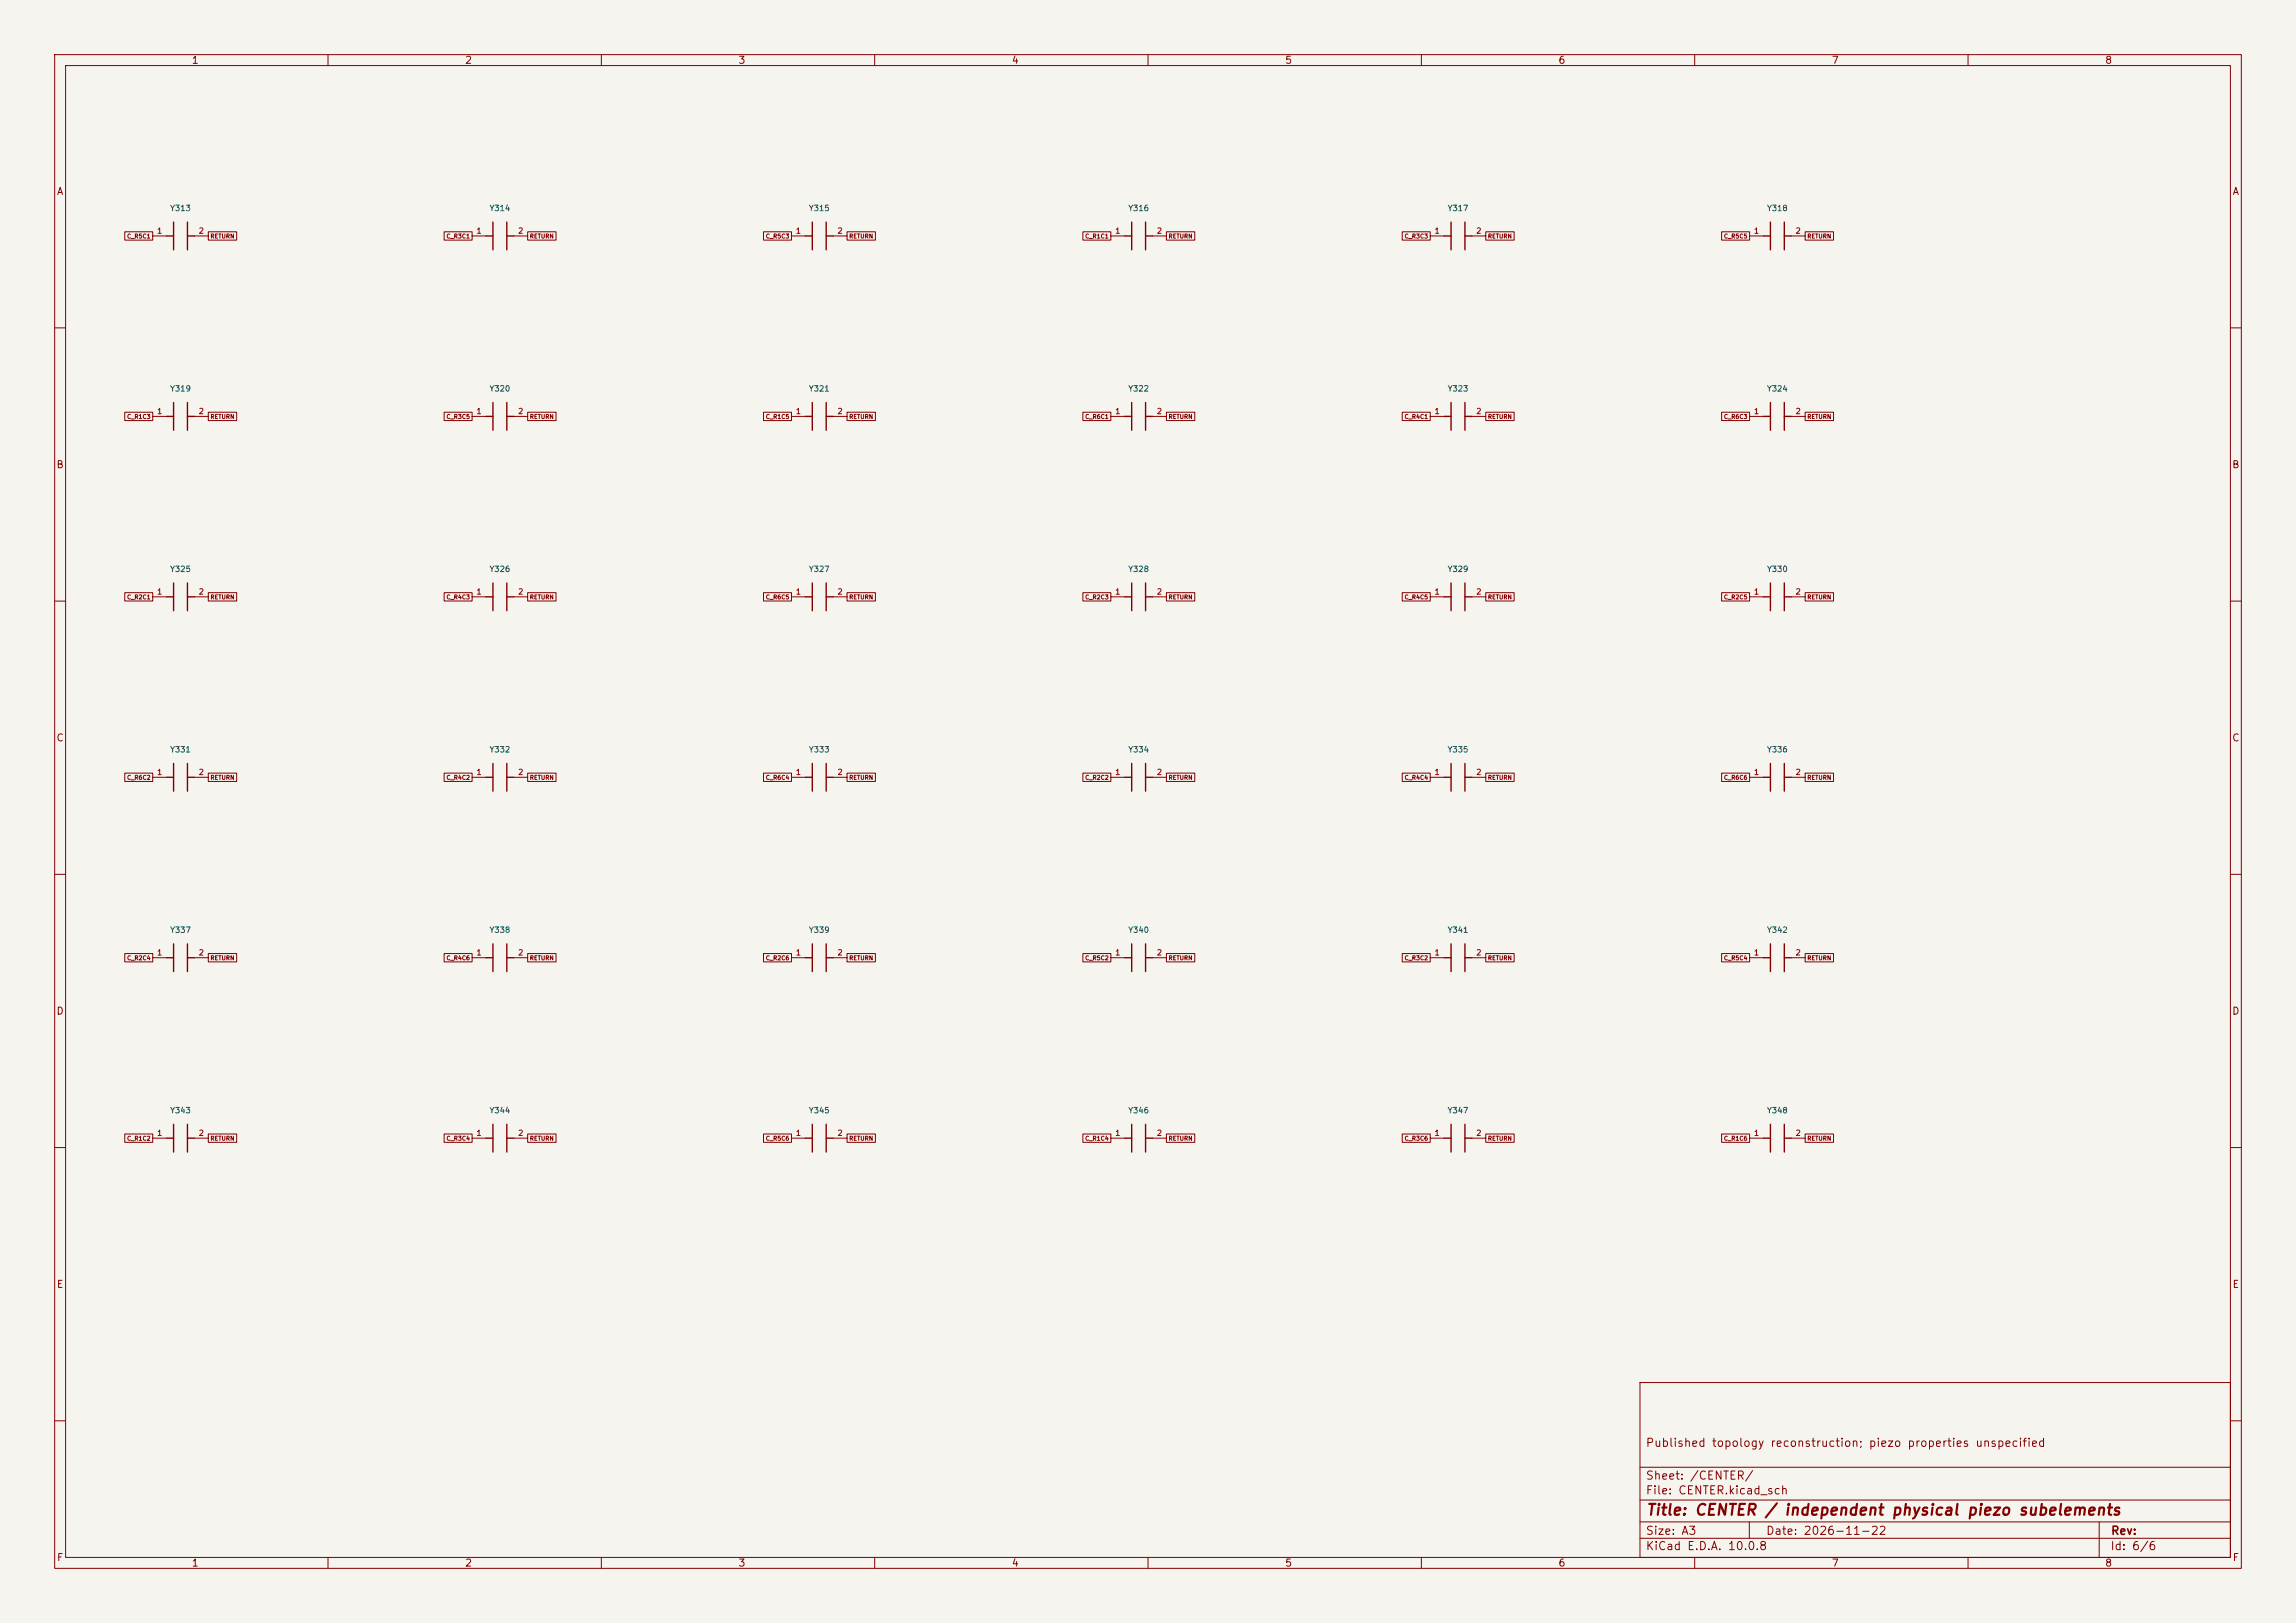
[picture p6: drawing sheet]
<svg xmlns="http://www.w3.org/2000/svg" width="420mm" height="297mm" viewBox="0 0 420 297" stroke-linecap="round" stroke-linejoin="round" font-family="sans-serif">
<defs><g id="words">
<text font-size="2" fill="#840000" x="301" y="277.8">Title: CENTER / independent physical piezo subelements</text>
<g font-size="1.5" fill="#840000">
<text x="300.9" y="265.1">Published topology reconstruction; piezo properties unspecified</text>
<text x="300.9" y="273.8">File: CENTER.kicad_sch</text>
<text x="300.9" y="271.1">Sheet: /CENTER/</text>
<text x="300.9" y="281.2">Size: A3</text>
<text x="322.9" y="281.2">Date: 2026-11-22</text>
<text x="386" y="281.2">Rev:</text>
<text x="300.9" y="284">KiCad E.D.A. 10.0.8</text>
<text x="385.9" y="284">Id: 6/6</text>
</g>
<g font-size="1.3" fill="#840000">
<text x="35" y="12">1</text>
<text x="85" y="12">2</text>
<text x="135" y="12">3</text>
<text x="185" y="12">4</text>
<text x="235" y="12">5</text>
<text x="285" y="12">6</text>
<text x="335" y="12">7</text>
<text x="385" y="12">8</text>
<text x="10.3" y="36">A</text>
<text x="408.3" y="36">A</text>
<text x="10.2" y="86">B</text>
<text x="408.2" y="86">B</text>
<text x="10.2" y="136">C</text>
<text x="408.2" y="136">C</text>
<text x="10.2" y="186">D</text>
<text x="408.2" y="186">D</text>
<text x="10.3" y="236">E</text>
<text x="408.3" y="236">E</text>
<text x="10.3" y="286">F</text>
<text x="35" y="287">1</text>
<text x="85" y="287">2</text>
<text x="135" y="287">3</text>
<text x="185" y="287">4</text>
<text x="235" y="287">5</text>
<text x="285" y="287">6</text>
<text x="335" y="287">7</text>
<text x="385" y="287">8</text>
<text x="408.3" y="286">F</text>
</g>
<g font-size="1" fill="#006464">
<text x="31" y="38.9">Y313</text>
<text x="89.5" y="38.9">Y314</text>
<text x="147.9" y="38.9">Y315</text>
<text x="206.3" y="38.9">Y316</text>
<text x="264.7" y="38.9">Y317</text>
<text x="323.1" y="38.9">Y318</text>
<text x="31" y="71.9">Y319</text>
<text x="89.5" y="71.9">Y320</text>
<text x="147.9" y="71.9">Y321</text>
<text x="206.3" y="71.9">Y322</text>
<text x="264.7" y="71.9">Y323</text>
<text x="323.1" y="71.9">Y324</text>
<text x="31" y="104.9">Y325</text>
<text x="89.5" y="104.9">Y326</text>
<text x="147.9" y="104.9">Y327</text>
<text x="206.3" y="104.9">Y328</text>
<text x="264.7" y="104.9">Y329</text>
<text x="323.1" y="104.9">Y330</text>
<text x="31" y="137.9">Y331</text>
<text x="89.5" y="137.9">Y332</text>
<text x="147.9" y="137.9">Y333</text>
<text x="206.3" y="137.9">Y334</text>
<text x="264.7" y="137.9">Y335</text>
<text x="323.1" y="137.9">Y336</text>
<text x="31" y="170.9">Y337</text>
<text x="89.5" y="170.9">Y338</text>
<text x="147.9" y="170.9">Y339</text>
<text x="206.3" y="170.9">Y340</text>
<text x="264.7" y="170.9">Y341</text>
<text x="323.1" y="170.9">Y342</text>
<text x="31" y="204">Y343</text>
<text x="89.5" y="204">Y344</text>
<text x="147.9" y="204">Y345</text>
<text x="206.3" y="204">Y346</text>
<text x="264.7" y="204">Y347</text>
<text x="323.1" y="204">Y348</text>
</g>
<g font-size="1" fill="#a90000">
<text x="28.6" y="43">1</text>
<text x="36.3" y="43">2</text>
<text x="87.1" y="43">1</text>
<text x="94.7" y="43">2</text>
<text x="145.5" y="43">1</text>
<text x="153.1" y="43">2</text>
<text x="203.9" y="43">1</text>
<text x="211.5" y="43">2</text>
<text x="262.3" y="43">1</text>
<text x="269.9" y="43">2</text>
<text x="320.7" y="43">1</text>
<text x="328.4" y="43">2</text>
<text x="28.6" y="76">1</text>
<text x="36.3" y="76">2</text>
<text x="87.1" y="76">1</text>
<text x="94.7" y="76">2</text>
<text x="145.5" y="76">1</text>
<text x="153.1" y="76">2</text>
<text x="203.9" y="76">1</text>
<text x="211.5" y="76">2</text>
<text x="262.3" y="76">1</text>
<text x="269.9" y="76">2</text>
<text x="320.7" y="76">1</text>
<text x="328.4" y="76">2</text>
<text x="28.6" y="109">1</text>
<text x="36.3" y="109">2</text>
<text x="87.1" y="109">1</text>
<text x="94.7" y="109">2</text>
<text x="145.5" y="109">1</text>
<text x="153.1" y="109">2</text>
<text x="203.9" y="109">1</text>
<text x="211.5" y="109">2</text>
<text x="262.3" y="109">1</text>
<text x="269.9" y="109">2</text>
<text x="320.7" y="109">1</text>
<text x="328.4" y="109">2</text>
<text x="28.6" y="142.1">1</text>
<text x="36.3" y="142.1">2</text>
<text x="87.1" y="142.1">1</text>
<text x="94.7" y="142.1">2</text>
<text x="145.5" y="142.1">1</text>
<text x="153.1" y="142.1">2</text>
<text x="203.9" y="142.1">1</text>
<text x="211.5" y="142.1">2</text>
<text x="262.3" y="142.1">1</text>
<text x="269.9" y="142.1">2</text>
<text x="320.7" y="142.1">1</text>
<text x="328.4" y="142.1">2</text>
<text x="28.6" y="175.1">1</text>
<text x="36.3" y="175.1">2</text>
<text x="87.1" y="175.1">1</text>
<text x="94.7" y="175.1">2</text>
<text x="145.5" y="175.1">1</text>
<text x="153.1" y="175.1">2</text>
<text x="203.9" y="175.1">1</text>
<text x="211.5" y="175.1">2</text>
<text x="262.3" y="175.1">1</text>
<text x="269.9" y="175.1">2</text>
<text x="320.7" y="175.1">1</text>
<text x="328.4" y="175.1">2</text>
<text x="28.6" y="208.1">1</text>
<text x="36.3" y="208.1">2</text>
<text x="87.1" y="208.1">1</text>
<text x="94.7" y="208.1">2</text>
<text x="145.5" y="208.1">1</text>
<text x="153.1" y="208.1">2</text>
<text x="203.9" y="208.1">1</text>
<text x="211.5" y="208.1">2</text>
<text x="262.3" y="208.1">1</text>
<text x="269.9" y="208.1">2</text>
<text x="320.7" y="208.1">1</text>
<text x="328.4" y="208.1">2</text>
</g>
<g font-size=".8" fill="#840000">
<text x="23.2" y="43.8">C_R5C1</text>
<text x="38.4" y="43.8">RETURN</text>
<text x="81.6" y="43.8">C_R3C1</text>
<text x="96.8" y="43.8">RETURN</text>
<text x="140" y="43.8">C_R5C3</text>
<text x="155.2" y="43.8">RETURN</text>
<text x="198.4" y="43.8">C_R1C1</text>
<text x="213.7" y="43.8">RETURN</text>
<text x="256.8" y="43.8">C_R3C3</text>
<text x="272.1" y="43.8">RETURN</text>
<text x="315.3" y="43.8">C_R5C5</text>
<text x="330.5" y="43.8">RETURN</text>
<text x="23.2" y="76.8">C_R1C3</text>
<text x="38.4" y="76.8">RETURN</text>
<text x="81.6" y="76.8">C_R3C5</text>
<text x="96.8" y="76.8">RETURN</text>
<text x="140" y="76.8">C_R1C5</text>
<text x="155.2" y="76.8">RETURN</text>
<text x="198.4" y="76.8">C_R6C1</text>
<text x="213.7" y="76.8">RETURN</text>
<text x="256.8" y="76.8">C_R4C1</text>
<text x="272.1" y="76.8">RETURN</text>
<text x="315.3" y="76.8">C_R6C3</text>
<text x="330.5" y="76.8">RETURN</text>
<text x="23.2" y="109.8">C_R2C1</text>
<text x="38.4" y="109.8">RETURN</text>
<text x="81.6" y="109.8">C_R4C3</text>
<text x="96.8" y="109.8">RETURN</text>
<text x="140" y="109.8">C_R6C5</text>
<text x="155.2" y="109.8">RETURN</text>
<text x="198.4" y="109.8">C_R2C3</text>
<text x="213.7" y="109.8">RETURN</text>
<text x="256.8" y="109.8">C_R4C5</text>
<text x="272.1" y="109.8">RETURN</text>
<text x="315.3" y="109.8">C_R2C5</text>
<text x="330.5" y="109.8">RETURN</text>
<text x="23.2" y="142.9">C_R6C2</text>
<text x="38.4" y="142.9">RETURN</text>
<text x="81.6" y="142.9">C_R4C2</text>
<text x="96.8" y="142.9">RETURN</text>
<text x="140" y="142.9">C_R6C4</text>
<text x="155.2" y="142.9">RETURN</text>
<text x="198.4" y="142.9">C_R2C2</text>
<text x="213.7" y="142.9">RETURN</text>
<text x="256.8" y="142.9">C_R4C4</text>
<text x="272.1" y="142.9">RETURN</text>
<text x="315.3" y="142.9">C_R6C6</text>
<text x="330.5" y="142.9">RETURN</text>
<text x="23.2" y="175.9">C_R2C4</text>
<text x="38.4" y="175.9">RETURN</text>
<text x="81.6" y="175.9">C_R4C6</text>
<text x="96.8" y="175.9">RETURN</text>
<text x="140" y="175.9">C_R2C6</text>
<text x="155.2" y="175.9">RETURN</text>
<text x="198.4" y="175.9">C_R5C2</text>
<text x="213.7" y="175.9">RETURN</text>
<text x="256.8" y="175.9">C_R3C2</text>
<text x="272.1" y="175.9">RETURN</text>
<text x="315.3" y="175.9">C_R5C4</text>
<text x="330.5" y="175.9">RETURN</text>
<text x="23.2" y="208.9">C_R1C2</text>
<text x="38.4" y="208.9">RETURN</text>
<text x="81.6" y="208.9">C_R3C4</text>
<text x="96.8" y="208.9">RETURN</text>
<text x="140" y="208.9">C_R5C6</text>
<text x="155.2" y="208.9">RETURN</text>
<text x="198.4" y="208.9">C_R1C4</text>
<text x="213.7" y="208.9">RETURN</text>
<text x="256.8" y="208.9">C_R3C6</text>
<text x="272.1" y="208.9">RETURN</text>
<text x="315.3" y="208.9">C_R1C6</text>
<text x="330.5" y="208.9">RETURN</text>
</g>
</g></defs>
<path d="M0 0h420v297h-420z" fill="#f5f4ef" stroke="#f5f4ef" stroke-width=".18"/>
<g fill="none" stroke="#840000" stroke-width=".18">
<path d="M10 10h400v277h-400zM12 12h396v273h-396zM60 10v2M110 10v2M160 10v2M210 10v2M260 10v2M310 10v2M360 10v2M22.8 42.4h5.1v1.5h-5.1zM27.9 43.2h2.6M35.6 43.2h2.5"/>
<path d="M38.1 42.4h5.2v1.5h-5.2zM81.2 42.4h5.2v1.5h-5.2zM86.4 43.2h2.5M94 43.2h2.5M96.5 42.4h5.2v1.5h-5.2zM139.7 42.4h5.1v1.5h-5.1zM144.8 43.2h2.5M152.4 43.2h2.5M154.9 42.4h5.2v1.5h-5.2zM198.1 42.4h5.1v1.5h-5.1zM203.2 43.2h2.5M210.8 43.2h2.6"/>
<path d="M213.4 42.4h5.2v1.5h-5.2zM256.5 42.4h5.1v1.5h-5.1zM261.6 43.2h2.6M269.2 43.2h2.6M271.8 42.4h5.2v1.5h-5.2zM314.9 42.4h5.1v1.5h-5.1zM320 43.2h2.6M327.7 43.2h2.5M330.2 42.4h5.2v1.5h-5.2zM10 60h2M22.8 75.4h5.1v1.6h-5.1zM27.9 76.2h2.6"/>
<path d="M35.6 76.2h2.5M38.1 75.4h5.2v1.6h-5.2zM81.2 75.4h5.2v1.6h-5.2zM86.4 76.2h2.5M94 76.2h2.5M96.5 75.4h5.2v1.6h-5.2zM139.7 75.4h5.1v1.6h-5.1zM144.8 76.2h2.5M152.4 76.2h2.5M154.9 75.4h5.2v1.6h-5.2zM198.1 75.4h5.1v1.6h-5.1zM203.2 76.2h2.5"/>
<path d="M210.8 76.2h2.6M213.4 75.4h5.2v1.6h-5.2zM256.5 75.4h5.1v1.6h-5.1zM261.6 76.2h2.6M269.2 76.2h2.6M271.8 75.4h5.2v1.6h-5.2zM314.9 75.4h5.1v1.6h-5.1zM320 76.2h2.6M327.7 76.2h2.5M330.2 75.4h5.2v1.6h-5.2zM408 60h2M10 110h2"/>
<path d="M22.8 108.5h5.1v1.5h-5.1zM27.9 109.2h2.6M35.6 109.2h2.5M38.1 108.5h5.2v1.5h-5.2zM81.2 108.5h5.2v1.5h-5.2zM86.4 109.2h2.5M94 109.2h2.5M96.5 108.5h5.2v1.5h-5.2zM139.7 108.5h5.1v1.5h-5.1zM144.8 109.2h2.5M152.4 109.2h2.5M154.9 108.5h5.2v1.5h-5.2z"/>
<path d="M198.1 108.5h5.1v1.5h-5.1zM203.2 109.2h2.5M210.8 109.2h2.6M213.4 108.5h5.2v1.5h-5.2zM256.5 108.5h5.1v1.5h-5.1zM261.6 109.2h2.6M269.2 109.2h2.6M271.8 108.5h5.2v1.5h-5.2zM314.9 108.5h5.1v1.5h-5.1zM320 109.2h2.6M327.7 109.2h2.5M330.2 108.5h5.2v1.5h-5.2z"/>
<path d="M408 110h2M10 160h2M22.8 141.5h5.1v1.5h-5.1zM27.9 142.2h2.6M35.6 142.2h2.5M38.1 141.5h5.2v1.5h-5.2zM81.2 141.5h5.2v1.5h-5.2zM86.4 142.2h2.5M94 142.2h2.5M96.5 141.5h5.2v1.5h-5.2zM139.7 141.5h5.1v1.5h-5.1zM144.8 142.2h2.5"/>
<path d="M152.4 142.2h2.5M154.9 141.5h5.2v1.5h-5.2zM198.1 141.5h5.1v1.5h-5.1zM203.2 142.2h2.5M210.8 142.2h2.6M213.4 141.5h5.2v1.5h-5.2zM256.5 141.5h5.1v1.5h-5.1zM261.6 142.2h2.6M269.2 142.2h2.6M271.8 141.5h5.2v1.5h-5.2zM314.9 141.5h5.1v1.5h-5.1zM320 142.2h2.6"/>
<path d="M327.7 142.2h2.5M330.2 141.5h5.2v1.5h-5.2zM408 160h2M22.8 174.5h5.1v1.5h-5.1zM27.9 175.3h2.6M35.6 175.3h2.5M38.1 174.5h5.2v1.5h-5.2zM81.2 174.5h5.2v1.5h-5.2zM86.4 175.3h2.5M94 175.3h2.5M96.5 174.5h5.2v1.5h-5.2zM139.7 174.5h5.1v1.5h-5.1z"/>
<path d="M144.8 175.3h2.5M152.4 175.3h2.5M154.9 174.5h5.2v1.5h-5.2zM198.1 174.5h5.1v1.5h-5.1zM203.2 175.3h2.5M210.8 175.3h2.6M213.4 174.5h5.2v1.5h-5.2zM256.5 174.5h5.1v1.5h-5.1zM261.6 175.3h2.6M269.2 175.3h2.6M271.8 174.5h5.2v1.5h-5.2zM314.9 174.5h5.1v1.5h-5.1z"/>
<path d="M320 175.3h2.6M327.7 175.3h2.5M330.2 174.5h5.2v1.5h-5.2zM10 210h2M22.8 207.5h5.1v1.5h-5.1zM27.9 208.3h2.6M35.6 208.3h2.5M38.1 207.5h5.2v1.5h-5.2zM81.2 207.5h5.2v1.5h-5.2zM86.4 208.3h2.5M94 208.3h2.5M96.5 207.5h5.2v1.5h-5.2z"/>
<path d="M139.7 207.5h5.1v1.5h-5.1zM144.8 208.3h2.5M152.4 208.3h2.5M154.9 207.5h5.2v1.5h-5.2zM198.1 207.5h5.1v1.5h-5.1zM203.2 208.3h2.5M210.8 208.3h2.6M213.4 207.5h5.2v1.5h-5.2zM256.5 207.5h5.1v1.5h-5.1zM261.6 208.3h2.6M269.2 208.3h2.6M271.8 207.5h5.2v1.5h-5.2z"/>
<path d="M314.9 207.5h5.1v1.5h-5.1zM320 208.3h2.6M327.7 208.3h2.5M330.2 207.5h5.2v1.5h-5.2zM408 210h2M300 253h108v32h-108zM10 260h2M300 278.5h108M300 274.5h108M300 268.5h108M320 278.5v3M384 278.5v6.5"/>
<path d="M408 260h2M60 285v2M110 285v2M160 285v2M210 285v2M260 285v2M300 281.5h108M310 285v2M360 285v2"/>
</g>
<g fill="none" stroke="#840000" stroke-width=".25">
<path d="M30.5 43.2h1.2M31.7 40.6v5.1M34.3 43.2h1.3M34.3 40.6v5.1M88.9 43.2h1.3M90.2 40.6v5.1M92.7 43.2h1.3M92.7 40.6v5.1M147.3 43.2h1.3M148.6 40.6v5.1M151.1 40.6v5.1M151.1 43.2h1.3"/>
<path d="M205.7 43.2h1.3M207 40.6v5.1M209.5 40.6v5.1M209.5 43.2h1.3M264.2 43.2h1.2M265.4 40.6v5.1M268 40.6v5.1M268 43.2h1.2M322.6 43.2h1.2M323.8 40.6v5.1M326.4 40.6v5.1M326.4 43.2h1.3"/>
<path d="M30.5 76.2h1.2M31.7 73.7v5M34.3 76.2h1.3M34.3 73.7v5M88.9 76.2h1.3M90.2 73.7v5M92.7 76.2h1.3M92.7 73.7v5M147.3 76.2h1.3M148.6 73.7v5M151.1 76.2h1.3M151.1 73.7v5"/>
<path d="M205.7 76.2h1.3M207 73.7v5M209.5 73.7v5M209.5 76.2h1.3M264.2 76.2h1.2M265.4 73.7v5M268 76.2h1.2M268 73.7v5M322.6 76.2h1.2M323.8 73.7v5M326.4 76.2h1.3M326.4 73.7v5"/>
<path d="M30.5 109.2h1.2M31.7 106.7v5.1M34.3 109.2h1.3M34.3 106.7v5.1M88.9 109.2h1.3M90.2 106.7v5.1M92.7 109.2h1.3M92.7 106.7v5.1M147.3 109.2h1.3M148.6 106.7v5.1M151.1 109.2h1.3M151.1 106.7v5.1"/>
<path d="M205.7 109.2h1.3M207 106.7v5.1M209.5 109.2h1.3M209.5 106.7v5.1M264.2 109.2h1.2M265.4 106.7v5.1M268 109.2h1.2M268 106.7v5.1M322.6 109.2h1.2M323.8 106.7v5.1M326.4 109.2h1.3M326.4 106.7v5.1"/>
<path d="M31.7 139.7v5.1M34.3 139.7v5.1M90.2 139.7v5.1M92.7 139.7v5.1M148.6 139.7v5.1M151.1 139.7v5.1M207 139.7v5.1M209.5 139.7v5.1M265.4 139.7v5.1M268 139.7v5.1M323.8 139.7v5.1M326.4 139.7v5.1"/>
<path d="M30.5 142.2h1.2M34.3 142.2h1.3M88.9 142.2h1.3M92.7 142.2h1.3M147.3 142.2h1.3M151.1 142.2h1.3M205.7 142.2h1.3M209.5 142.2h1.3M264.2 142.2h1.2M268 142.2h1.2M322.6 142.2h1.2M326.4 142.2h1.3"/>
<path d="M30.5 175.3h1.2M31.7 172.7v5.1M34.3 172.7v5.1M34.3 175.3h1.3M88.9 175.3h1.3M90.2 172.7v5.1M92.7 172.7v5.1M92.7 175.3h1.3M147.3 175.3h1.3M148.6 172.7v5.1M151.1 172.7v5.1M151.1 175.3h1.3"/>
<path d="M205.7 175.3h1.3M207 172.7v5.1M209.5 172.7v5.1M209.5 175.3h1.3M264.2 175.3h1.2M265.4 172.7v5.1M268 172.7v5.1M268 175.3h1.2M322.6 175.3h1.2M323.8 172.7v5.1M326.4 172.7v5.1M326.4 175.3h1.3"/>
<path d="M30.5 208.3h1.2M31.7 205.7v5.1M34.3 205.7v5.1M34.3 208.3h1.3M88.9 208.3h1.3M90.2 205.7v5.1M92.7 205.7v5.1M92.7 208.3h1.3M147.3 208.3h1.3M148.6 205.7v5.1M151.1 205.7v5.1M151.1 208.3h1.3"/>
<path d="M205.7 208.3h1.3M207 205.7v5.1M209.5 205.7v5.1M209.5 208.3h1.3M264.2 208.3h1.2M265.4 205.7v5.1M268 205.7v5.1M268 208.3h1.2M322.6 208.3h1.2M323.8 205.7v5.1M326.4 205.7v5.1M326.4 208.3h1.3"/>
</g>
<use href="#words"/>
</svg>
